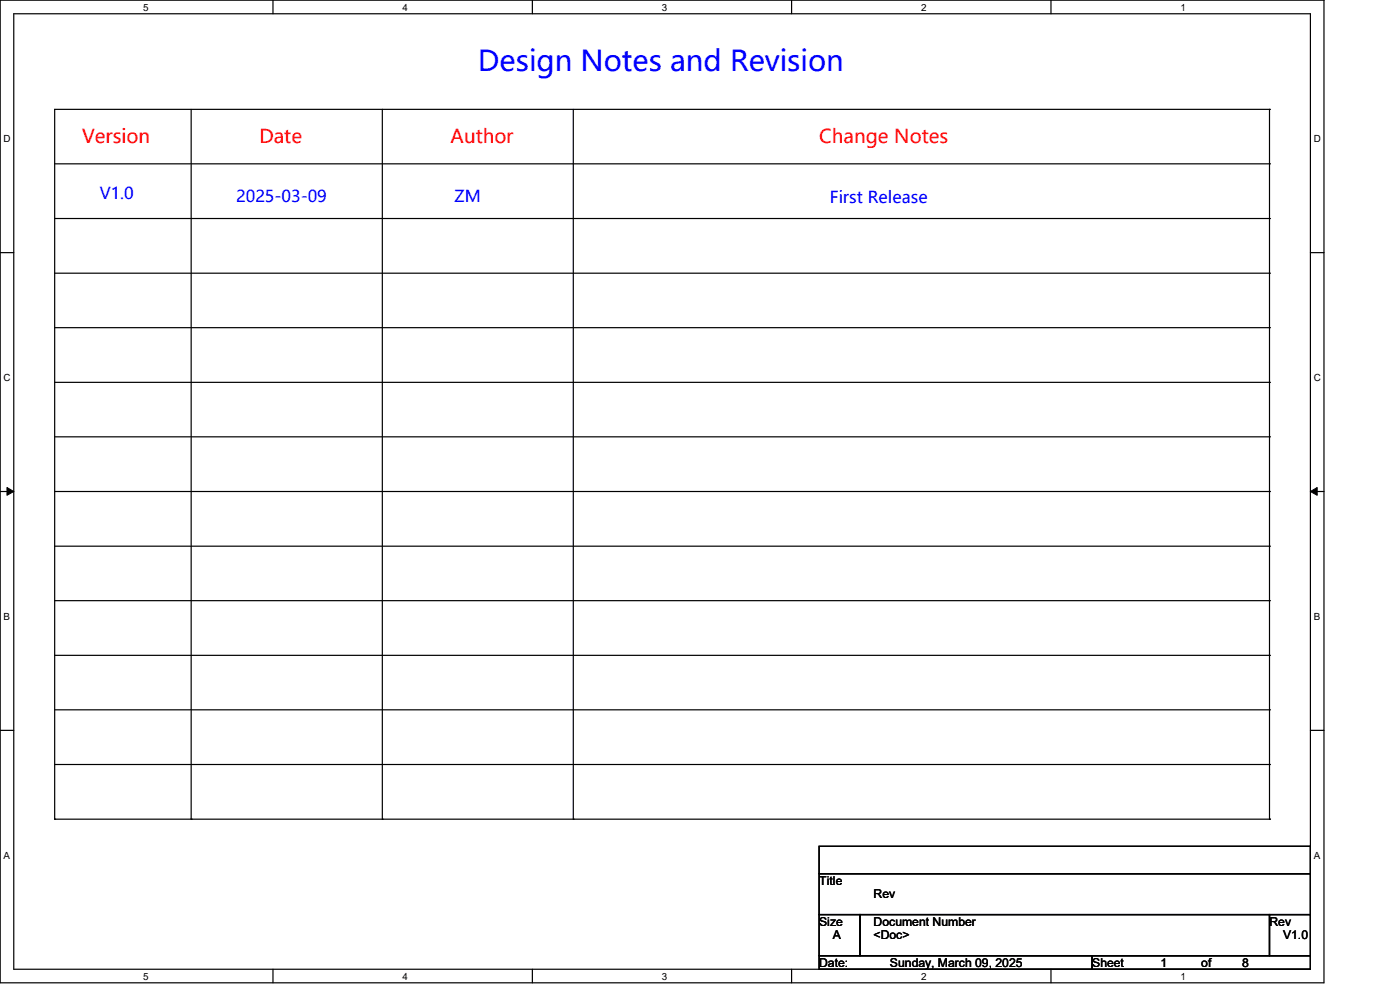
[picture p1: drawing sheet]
<svg xmlns="http://www.w3.org/2000/svg" width="297mm" height="210mm" viewBox="0 0 297 210" stroke-linecap="round" stroke-linejoin="round" font-family="sans-serif">
<defs><g id="words">
<text font-size="6.1" fill="#00f" x="101.4" y="15">Design Notes and Revision</text>
<g font-size="4" fill="#f00">
<text x="17.4" y="30.3">Version</text>
<text x="55" y="30.3">Date</text>
<text x="95.6" y="30.3">Author</text>
<text x="173.8" y="30.3">Change Notes</text>
</g>
<g font-size="3.5" fill="#00f">
<text x="21.2" y="42.2">V1.0</text>
<text x="50.1" y="42.8">2025-03-09</text>
<text x="96.4" y="42.8">ZM</text>
<text x="176.1" y="43.1">First Release</text>
</g>
<g font-size="2.6">
<text x="173.8" y="187.7">Title</text>
<text x="185.3" y="190.6">Rev</text>
<text x="173.8" y="196.3">Size</text>
<text x="185.3" y="196.3">Document Number</text>
<text x="269.3" y="196.3">Rev</text>
<text x="176.7" y="199.3">A</text>
<text x="185.3" y="199.3">&lt;Doc&gt;</text>
<text x="272.2" y="199.3">V1.0</text>
<text x="173.8" y="205.1">Date:</text>
<text x="188.8" y="205.1">Sunday, March 09, 2025</text>
<text x="231.7" y="205.1">Sheet</text>
<text x="246.2" y="205.1">1</text>
<text x="254.8" y="205.1">of</text>
<text x="263.5" y="205.1">8</text>
</g>
<g font-size="2.1">
<text x="30.4" y="2.2">5</text>
<text x="85.4" y="2.2">4</text>
<text x="140.4" y="2.2">3</text>
<text x="195.4" y="2.2">2</text>
<text x="250.4" y="2.2">1</text>
<text x=".8" y="30.1">D</text>
<text x="278.7" y="30.1">D</text>
<text x=".8" y="80.8">C</text>
<text x="278.7" y="80.8">C</text>
<text x=".8" y="131.5">B</text>
<text x="278.7" y="131.5">B</text>
<text x=".8" y="182.2">A</text>
<text x="278.7" y="182.2">A</text>
<text x="30.4" y="207.8">5</text>
<text x="85.4" y="207.8">4</text>
<text x="140.4" y="207.8">3</text>
<text x="195.4" y="207.8">2</text>
<text x="250.4" y="207.8">1</text>
</g>
</g></defs>
<path d="M0 0h280.9v208.5h-280.9zM2.9 2.9h275.1v202.7h-275.1z" fill="none" stroke="#000" stroke-width=".25"/>
<g fill="#fff">
<path d="M30.4 .3h1.1v2.4h-1.1z"/>
<path d="M30.4 205.9h1.1v2.3h-1.1z"/>
</g>
<path d="M57.9 0v2.9M57.9 205.6v2.9" fill="none" stroke="#000" stroke-width=".25"/>
<g fill="#fff">
<path d="M85.4 .3h1.1v2.4h-1.1z"/>
<path d="M85.4 205.9h1.1v2.3h-1.1z"/>
</g>
<path d="M112.9 0v2.9M112.9 205.6v2.9" fill="none" stroke="#000" stroke-width=".25"/>
<g fill="#fff">
<path d="M140.4 .3h1.2v2.4h-1.2z"/>
<path d="M140.4 205.9h1.2v2.3h-1.2z"/>
</g>
<path d="M167.9 0v2.9M167.9 205.6v2.9" fill="none" stroke="#000" stroke-width=".25"/>
<g fill="#fff">
<path d="M195.4 .3h1.2v2.4h-1.2z"/>
<path d="M195.4 205.9h1.2v2.3h-1.2z"/>
</g>
<path d="M223 0v2.9M223 205.6v2.9" fill="none" stroke="#000" stroke-width=".25"/>
<g fill="#fff">
<path d="M250.4 .3h1.2v2.4h-1.2z"/>
<path d="M250.4 205.9h1.2v2.3h-1.2z"/>
<path d="M.8 28.2h1.4v2.4h-1.4z"/>
<path d="M278.7 28.2h1.5v2.4h-1.5z"/>
<path d="M.8 78.9h1.4v2.3h-1.4z"/>
<path d="M278.7 78.9h1.5v2.3h-1.5z"/>
</g>
<path d="M0 53.6h2.9M278 53.6h2.9" fill="none" stroke="#000" stroke-width=".25"/>
<g fill="#fff">
<path d="M.8 129.6h1.3v2.3h-1.3z"/>
<path d="M278.7 129.6h1.4v2.3h-1.4z"/>
</g>
<path d="M0 104.3h2.9M278 104.3h2.9" fill="none" stroke="#000" stroke-width=".25"/>
<path d="M1.5 103.4l1.4 .9-1.4 .8zM278 104.3l1.4-.9v1.7z" fill="#000" stroke="#000" stroke-width=".21"/>
<g fill="#fff">
<path d="M.8 180.3h1.3v2.3h-1.3z"/>
<path d="M278.7 180.3h1.4v2.3h-1.4z"/>
</g>
<g fill="none" stroke="#000" stroke-width=".25">
<path d="M11.6 34.8h257.7M40.6 23.2v150.6M81.1 23.2v150.6M121.6 23.2v150.6M269.3 23.2h.1M269.3 34.8h.1M269.3 23.2h-257.7v150.6M269.3 23.2v150.6M11.6 46.4h257.7M11.6 58h257.7M269.3 46.4h.1M269.3 58h.1"/>
<path d="M11.6 69.5h257.7M269.3 69.5h.1M11.6 81.1h257.7M11.6 92.7h257.7M269.3 81.1h.1M269.3 92.7h.1M11.6 104.3h257.7M11.6 115.9h257.7M269.3 104.3h.1M269.3 115.9h.1M11.6 127.4h257.7M11.6 139h257.7"/>
<path d="M269.3 127.4h.1M269.3 139h.1M0 154.9h2.9M11.6 150.6h257.7M269.3 150.6h.1M278 154.9h2.9M11.6 173.8h.1M11.6 162.2h257.7M11.6 173.8h257.7M40.6 173.8h.1M81.1 173.8h.1M121.6 173.8h.1"/>
<path d="M173.8 179.5h104.2v5.8h-104.2zM269.3 173.8h.1M269.3 162.2h.1M173.8 185.3h104.2v8.7h-104.2zM173.8 194h8.7v8.7h-8.7zM182.5 194h86.8v8.7h-86.8zM269.3 194h8.7v8.7h-8.7zM173.8 202.7h57.9v2.9h-57.9zM231.7 202.7h46.3v2.9h-46.3z"/>
</g>
<use href="#words"/>
</svg>
